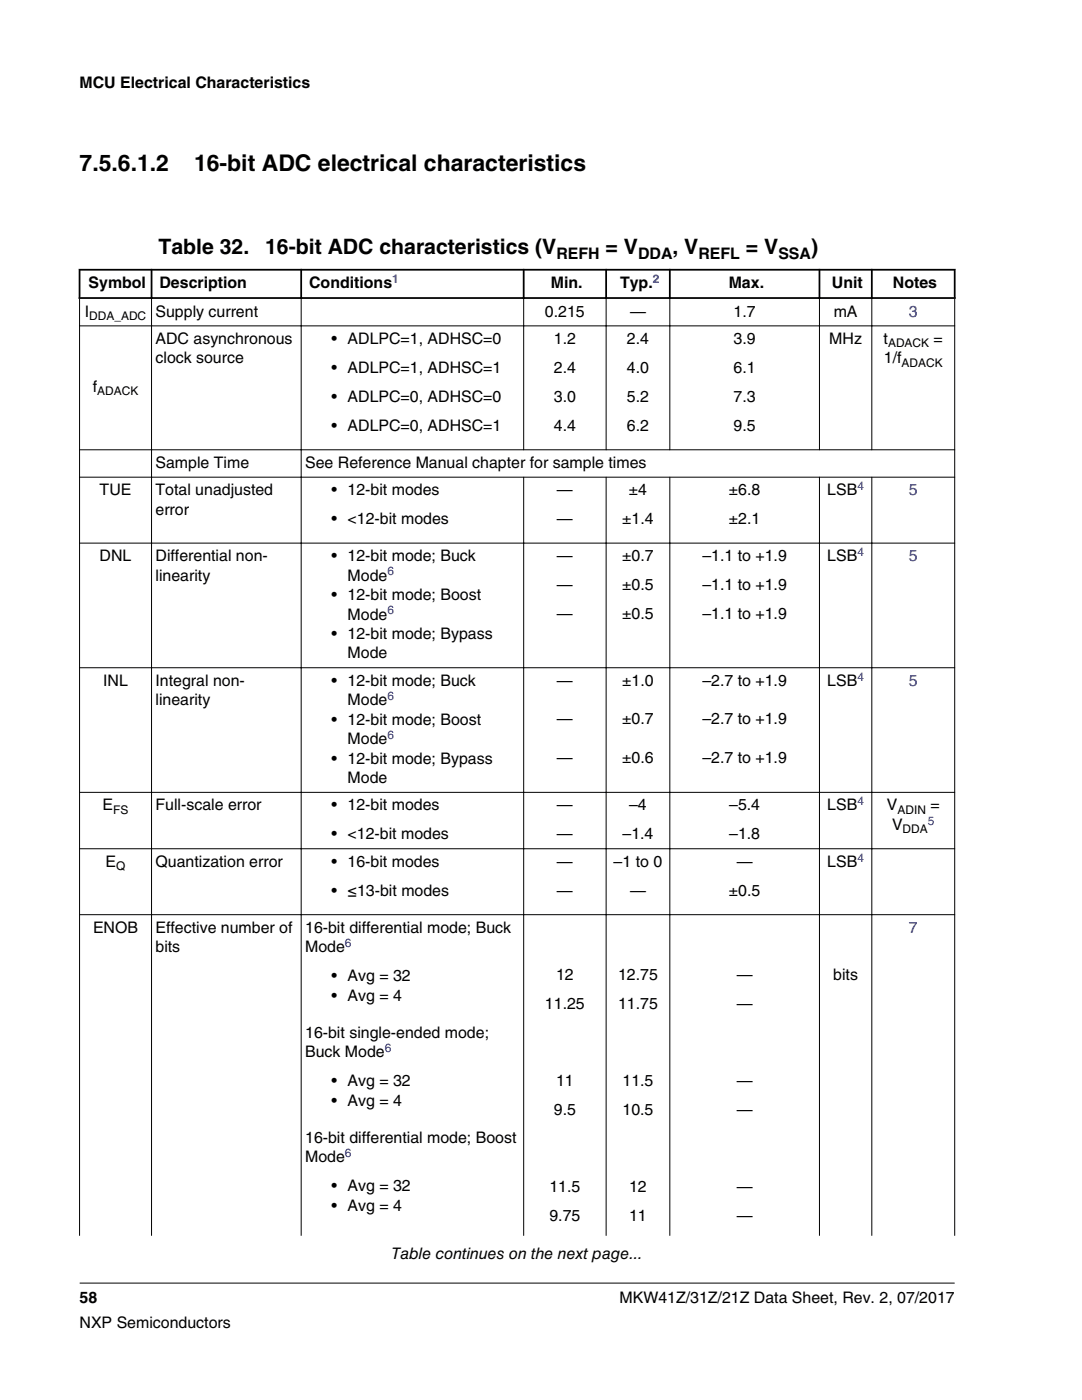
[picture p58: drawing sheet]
<svg xmlns="http://www.w3.org/2000/svg" width="216mm" height="279mm" viewBox="0 0 216 279" stroke-linecap="round" stroke-linejoin="round" font-family="sans-serif">
<defs><g id="words">
<g font-size="4.6">
<text x="15.9" y="34.1">7.5.6.1.2</text>
<text x="38.7" y="34.1">16-bit ADC electrical characteristics</text>
</g>
<g font-size="4.2">
<text x="31.6" y="50.8">Table 32.</text>
<text x="52.9" y="50.8">16-bit ADC characteristics (V</text>
<text x="120.8" y="50.8">= V</text>
<text x="134.2" y="50.8">, V</text>
<text x="148.8" y="50.8">= V</text>
<text x="161.8" y="50.8">)</text>
</g>
<g font-size="3.2">
<text x="15.9" y="17.5">MCU Electrical Characteristics</text>
<text x="111" y="51.6">REFH</text>
<text x="127.3" y="51.6">DDA</text>
<text x="139.4" y="51.6">REFL</text>
<text x="155.3" y="51.6">SSA</text>
<text x="17.7" y="57.5">Symbol</text>
<text x="31.8" y="57.5">Description</text>
<text x="61.7" y="57.5">Conditions</text>
<text x="109.9" y="57.5">Min.</text>
<text x="123.7" y="57.5">Typ.</text>
<text x="145.4" y="57.5">Max.</text>
<text x="166" y="57.5">Unit</text>
<text x="178.2" y="57.5">Notes</text>
<text x="16.9" y="63.2">I</text>
<text x="31" y="63.2">Supply current</text>
<text x="108.7" y="63.2">0.215</text>
<text x="125.7" y="63.2">—</text>
<text x="146.4" y="63.2">1.7</text>
<text x="166.4" y="63.2">mA</text>
<text x="31" y="68.6">ADC asynchronous</text>
<text x="66.1" y="68.6">• ADLPC=1, ADHSC=0</text>
<text x="110.5" y="68.6">1.2</text>
<text x="125.1" y="68.6">2.4</text>
<text x="146.4" y="68.6">3.9</text>
<text x="165.5" y="68.6">MHz</text>
<text x="176.3" y="68.6">t</text>
<text x="186.3" y="68.6">=</text>
<text x="31" y="72.5">clock source</text>
<text x="66.1" y="74.4">• ADLPC=1, ADHSC=1</text>
<text x="110.5" y="74.4">2.4</text>
<text x="125.1" y="74.4">4.0</text>
<text x="146.4" y="74.4">6.1</text>
<text x="176.4" y="72.5">1/f</text>
<text x="18.5" y="78.3">f</text>
<text x="66.1" y="80.2">• ADLPC=0, ADHSC=0</text>
<text x="110.5" y="80.2">3.0</text>
<text x="125.1" y="80.2">5.2</text>
<text x="146.4" y="80.2">7.3</text>
<text x="66.1" y="86">• ADLPC=0, ADHSC=1</text>
<text x="110.5" y="86">4.4</text>
<text x="125.1" y="86">6.2</text>
<text x="146.4" y="86">9.5</text>
<text x="31" y="93.4">Sample Time</text>
<text x="60.9" y="93.4">See Reference Manual chapter for sample times</text>
<text x="19.9" y="98.8">TUE</text>
<text x="31" y="98.8">Total unadjusted</text>
<text x="66.1" y="98.8">• 12-bit modes</text>
<text x="111.1" y="98.8">—</text>
<text x="125.5" y="98.8">±4</text>
<text x="145.5" y="98.8">±6.8</text>
<text x="165.1" y="98.8">LSB</text>
<text x="31" y="102.7">error</text>
<text x="66.1" y="104.6">• &lt;12-bit modes</text>
<text x="111.1" y="104.6">—</text>
<text x="124.2" y="104.6">±1.4</text>
<text x="145.5" y="104.6">±2.1</text>
<text x="19.9" y="112">DNL</text>
<text x="31" y="112">Differential non-</text>
<text x="66.1" y="112">• 12-bit mode; Buck</text>
<text x="111.1" y="112">—</text>
<text x="124.2" y="112">±0.7</text>
<text x="140.2" y="112">–1.1 to +1.9</text>
<text x="165.1" y="112">LSB</text>
<text x="31" y="115.9">linearity</text>
<text x="66.1" y="119.8">• 12-bit mode; Boost</text>
<text x="69.4" y="115.9">Mode</text>
<text x="111.1" y="117.8">—</text>
<text x="124.2" y="117.8">±0.5</text>
<text x="140.2" y="117.8">–1.1 to +1.9</text>
<text x="69.4" y="123.6">Mode</text>
<text x="111.1" y="123.6">—</text>
<text x="124.2" y="123.6">±0.5</text>
<text x="140.2" y="123.6">–1.1 to +1.9</text>
<text x="66.1" y="127.5">• 12-bit mode; Bypass</text>
<text x="69.4" y="131.4">Mode</text>
<text x="20.6" y="136.9">INL</text>
<text x="31" y="136.9">Integral non-</text>
<text x="66.1" y="136.9">• 12-bit mode; Buck</text>
<text x="111.1" y="136.9">—</text>
<text x="124.2" y="136.9">±1.0</text>
<text x="140.2" y="136.9">–2.7 to +1.9</text>
<text x="165.1" y="136.9">LSB</text>
<text x="31" y="140.7">linearity</text>
<text x="69.4" y="140.7">Mode</text>
<text x="66.1" y="144.6">• 12-bit mode; Boost</text>
<text x="69.4" y="148.5">Mode</text>
<text x="111.1" y="144.6">—</text>
<text x="124.2" y="144.6">±0.7</text>
<text x="140.2" y="144.6">–2.7 to +1.9</text>
<text x="66.1" y="152.4">• 12-bit mode; Bypass</text>
<text x="111.1" y="152.3">—</text>
<text x="124.2" y="152.3">±0.6</text>
<text x="140.2" y="152.3">–2.7 to +1.9</text>
<text x="20.5" y="161.7">E</text>
<text x="31" y="161.7">Full-scale error</text>
<text x="66.1" y="161.7">• 12-bit modes</text>
<text x="69.4" y="156.3">Mode</text>
<text x="111.1" y="161.7">—</text>
<text x="125.5" y="161.7">–4</text>
<text x="145.5" y="161.7">–5.4</text>
<text x="165.1" y="161.7">LSB</text>
<text x="177" y="161.7">V</text>
<text x="185.6" y="161.7">=</text>
<text x="66.1" y="167.5">• &lt;12-bit modes</text>
<text x="111.1" y="167.5">—</text>
<text x="124.2" y="167.5">–1.4</text>
<text x="145.5" y="167.5">–1.8</text>
<text x="178" y="165.6">V</text>
<text x="21.1" y="173">E</text>
<text x="31" y="173">Quantization error</text>
<text x="66.1" y="173">• 16-bit modes</text>
<text x="111.1" y="173">—</text>
<text x="122.4" y="173">–1 to 0</text>
<text x="147" y="173">—</text>
<text x="165.1" y="173">LSB</text>
<text x="66.1" y="178.8">• ≤13-bit modes</text>
<text x="111.1" y="178.8">—</text>
<text x="125.7" y="178.8">—</text>
<text x="145.5" y="178.8">±0.5</text>
<text x="18.6" y="186.2">ENOB</text>
<text x="31" y="186.2">Effective number of</text>
<text x="31" y="190">bits</text>
<text x="60.9" y="186.2">16-bit differential mode; Buck</text>
<text x="60.9" y="190">Mode</text>
<text x="66.1" y="195.8">• Avg = 32</text>
<text x="111" y="195.7">12</text>
<text x="123.3" y="195.7">12.75</text>
<text x="147" y="195.7">—</text>
<text x="166.3" y="195.7">bits</text>
<text x="66.1" y="199.7">• Avg = 4</text>
<text x="108.7" y="201.5">11.25</text>
<text x="123.3" y="201.5">11.75</text>
<text x="147" y="201.5">—</text>
<text x="60.9" y="207.1">16-bit single-ended mode;</text>
<text x="60.9" y="211">Buck Mode</text>
<text x="66.1" y="216.8">• Avg = 32</text>
<text x="66.1" y="220.7">• Avg = 4</text>
<text x="111" y="216.8">11</text>
<text x="124.2" y="216.8">11.5</text>
<text x="147" y="216.8">—</text>
<text x="110.5" y="222.6">9.5</text>
<text x="124.2" y="222.6">10.5</text>
<text x="147" y="222.6">—</text>
<text x="60.9" y="228.1">16-bit differential mode; Boost</text>
<text x="60.9" y="231.9">Mode</text>
<text x="66.1" y="237.7">• Avg = 32</text>
<text x="109.6" y="237.9">11.5</text>
<text x="125.5" y="237.9">12</text>
<text x="147" y="237.9">—</text>
<text x="66.1" y="241.6">• Avg = 4</text>
<text x="109.6" y="243.7">9.75</text>
<text x="125.5" y="243.7">11</text>
<text x="147" y="243.7">—</text>
<text x="78.1" y="251.2">Table continues on the next page...</text>
<text x="15.9" y="260">58</text>
<text x="123.6" y="260">MKW41Z/31Z/21Z Data Sheet, Rev. 2, 07/2017</text>
<text x="15.9" y="265">NXP Semiconductors</text>
</g>
<g font-size="3.2" fill="#00f">
<text x="181.3" y="63.2">3</text>
<text x="181.3" y="98.8">5</text>
<text x="181.3" y="112">5</text>
<text x="181.3" y="136.9">5</text>
<text x="181.3" y="186.2">7</text>
</g>
<g font-size="2.4" fill="#00f">
<text x="78.3" y="56.5">1</text>
<text x="130.3" y="56.5">2</text>
<text x="171.1" y="97.8">4</text>
<text x="171.1" y="110.9">4</text>
<text x="77.3" y="114.8">6</text>
<text x="77.3" y="122.6">6</text>
<text x="171.1" y="135.8">4</text>
<text x="77.3" y="139.7">6</text>
<text x="77.3" y="147.5">6</text>
<text x="171.1" y="160.7">4</text>
<text x="185.1" y="164.6">5</text>
<text x="171.1" y="171.9">4</text>
<text x="68.8" y="189">6</text>
<text x="76.8" y="209.9">6</text>
<text x="68.8" y="230.9">6</text>
</g>
<g font-size="2.4">
<text x="17.8" y="63.8">DDA_ADC</text>
<text x="177.2" y="69.3">ADACK</text>
<text x="179.9" y="73.2">ADACK</text>
<text x="19.4" y="78.9">ADACK</text>
<text x="22.6" y="162.4">FS</text>
<text x="179.1" y="162.4">ADIN</text>
<text x="180.1" y="166.3">DDA</text>
<text x="23.2" y="173.6">Q</text>
</g>
</g></defs>
<path d="M15.7 53.8h175M15.7 59.5h175M15.9 53.7v6M30.2 53.7v6M60.1 53.7v6M104.5 53.7v6M120.9 53.7v6M133.7 53.7v6M163.5 53.7v6M174 53.7v6M190.5 53.7v6" fill="none" stroke="#000" stroke-width=".35"/>
<g fill="none" stroke="#000" stroke-width=".2">
<path d="M15.9 59.6v187M30.2 59.3v187.3M60.1 59.3v187.3M104.5 59.3v30.6M120.9 59.3v30.6M133.7 59.3v30.6M163.5 59.3v30.6M174 59.3v30.6M190.5 59.6v187M15.8 65h174.8M15.8 89.8h174.8M15.8 95.2h174.8"/>
<path d="M104.5 95.1v151.5M120.9 95.1v151.5M133.7 95.1v151.5M163.5 95.1v151.5M174 95.1v151.5M15.8 108.4h174.8M15.8 133.3h174.8M15.8 158.1h174.8M15.8 169.4h174.8M15.8 182.5h174.8M15.9 256.1h174.6"/>
</g>
<use href="#words"/>
</svg>
